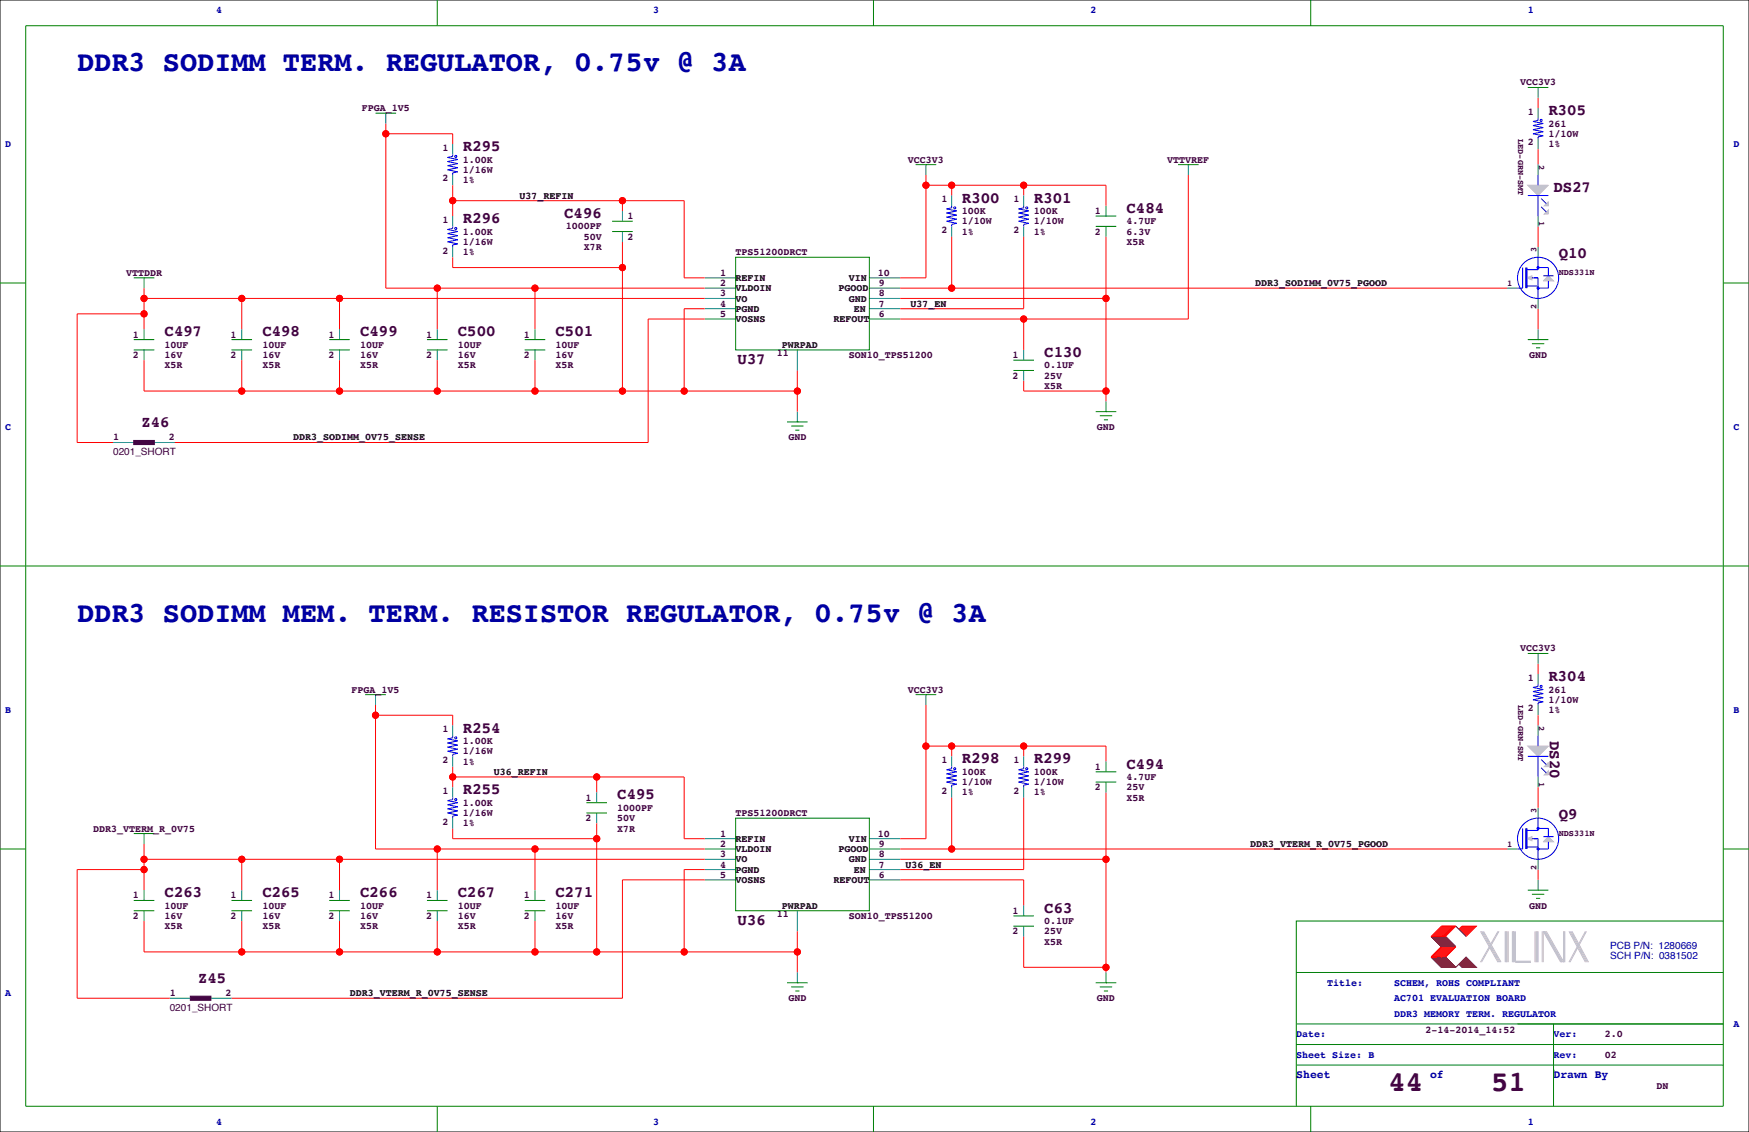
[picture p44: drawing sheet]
<svg xmlns="http://www.w3.org/2000/svg" width="432mm" height="279mm" viewBox="0 0 432 279" stroke-linecap="round" stroke-linejoin="round" font-family="sans-serif">
<defs><g id="words">
<g font-size="7.1" fill="#0000a0">
<text x="19" y="17.6">DDR3 SODIMM TERM. REGULATOR, 0.75v @ 3A</text>
<text x="19" y="153.5">DDR3 SODIMM MEM. TERM. RESISTOR REGULATOR, 0.75v @ 3A</text>
</g>
<g font-size="7.1" fill="#400040">
<text x="342.8" y="269.3">44</text>
<text x="368.2" y="269.3">51</text>
</g>
<g font-size="3.9" fill="#400040">
<text x="382.3" y="28.4">R305</text>
<text x="114.3" y="37.3">R295</text>
<text x="383.5" y="47.5">DS27</text>
<text x="139.3" y="53.8">C496</text>
<text x="237.5" y="50">R300</text>
<text x="255.3" y="50">R301</text>
<text x="278.1" y="52.5">C484</text>
<text x="114.3" y="55.1">R296</text>
<text x="384.8" y="63.7">Q10</text>
<text x="40.6" y="83">C497</text>
<text x="64.8" y="83">C498</text>
<text x="88.9" y="83">C499</text>
<text x="113" y="83">C500</text>
<text x="137.2" y="83">C501</text>
<text x="182.1" y="89.9">U37</text>
<text x="257.8" y="88.1">C130</text>
<text x="34.9" y="105.4">Z46</text>
<text x="382.3" y="168.1">R304</text>
<text x="114.3" y="180.8">R254</text>
<text x="382.6" y="182.9" transform="rotate(90 382.6 182.9)">DS20</text>
<text x="237.5" y="188.4">R298</text>
<text x="255.3" y="188.4">R299</text>
<text x="278.1" y="189.7">C494</text>
<text x="114.3" y="196.1">R255</text>
<text x="152.4" y="197.3">C495</text>
<text x="384.8" y="202.2">Q9</text>
<text x="40.6" y="221.5">C263</text>
<text x="64.8" y="221.5">C265</text>
<text x="88.9" y="221.5">C266</text>
<text x="113" y="221.5">C267</text>
<text x="137.2" y="221.5">C271</text>
<text x="257.8" y="225.3">C63</text>
<text x="182.1" y="228.3">U36</text>
<text x="48.9" y="242.6">Z45</text>
</g>
<g font-size="2.8" fill="#0000a0">
<text x="320" y="266.1">Sheet</text>
<text x="353.1" y="266.1">of</text>
<text x="383.5" y="266.1">Drawn By</text>
</g>
<g font-size="2.5" fill="#0000a0">
<text x="53.3" y="3.3">4</text>
<text x="161.3" y="3.3">3</text>
<text x="269.2" y="3.3">2</text>
<text x="377.2" y="3.3">1</text>
<text x="1.3" y="36.3">D</text>
<text x="428" y="36.3">D</text>
<text x="1.3" y="106.2">C</text>
<text x="428" y="106.2">C</text>
<text x="1.3" y="176">B</text>
<text x="428" y="176">B</text>
<text x="397.5" y="236.8">SCH P/N: 0381502</text>
<text x="397.5" y="234.2">PCB P/N: 1280669</text>
<text x="1.3" y="245.9">A</text>
<text x="327.7" y="243.3">Title:</text>
<text x="344.2" y="243.3">SCHEM, ROHS COMPLIANT</text>
<text x="344.2" y="247.1">AC701 EVALUATION BOARD</text>
<text x="344.2" y="251">DDR3 MEMORY TERM. REGULATOR</text>
<text x="320" y="256">Date:</text>
<text x="383.5" y="256">Ver:</text>
<text x="428" y="253.5">A</text>
<text x="320" y="261.1">Sheet Size: B</text>
<text x="383.5" y="261.1">Rev:</text>
<text x="53.3" y="277.6">4</text>
<text x="161.3" y="277.6">3</text>
<text x="269.2" y="277.6">2</text>
<text x="377.2" y="277.6">1</text>
</g>
<g font-size="2.5" fill="#400040">
<text x="375.3" y="21.1">VCC3V3</text>
<text x="89.3" y="27.4">FPGA_1V5</text>
<text x="377.2" y="28.3">1</text>
<text x="377.2" y="35.9">2</text>
<text x="382.3" y="31.2">261</text>
<text x="382.3" y="33.8">1/10W</text>
<text x="109.2" y="37.2">1</text>
<text x="114.3" y="40.1">1.00K</text>
<text x="224.2" y="40.1">VCC3V3</text>
<text x="288.2" y="40.1">VTTVREF</text>
<text x="382.3" y="36.3">1%</text>
<text x="109.2" y="44.8">2</text>
<text x="114.3" y="42.7">1/16W</text>
<text x="114.3" y="45.2">1%</text>
<text x="232.4" y="49.9">1</text>
<text x="237.5" y="52.8">100K</text>
<text x="250.2" y="49.9">1</text>
<text x="255.3" y="52.8">100K</text>
<text x="270.3" y="52.8">1</text>
<text x="109.2" y="55">1</text>
<text x="114.3" y="57.9">1.00K</text>
<text x="139.7" y="56.6">1000PF</text>
<text x="144.1" y="59.2">50V</text>
<text x="154.9" y="54.1">1</text>
<text x="154.9" y="59.2">2</text>
<text x="232.4" y="57.5">2</text>
<text x="237.5" y="55.4">1/10W</text>
<text x="237.5" y="57.9">1%</text>
<text x="250.2" y="57.5">2</text>
<text x="255.3" y="55.4">1/10W</text>
<text x="255.3" y="57.9">1%</text>
<text x="270.3" y="57.9">2</text>
<text x="278.1" y="55.4">4.7UF</text>
<text x="278.1" y="57.9">6.3V</text>
<text x="109.2" y="62.6">2</text>
<text x="114.3" y="60.5">1/16W</text>
<text x="114.3" y="63">1%</text>
<text x="144.1" y="61.7">X7R</text>
<text x="181.6" y="63">TPS51200DRCT</text>
<text x="278.1" y="60.5">X5R</text>
<text x="31.1" y="68.1">VTTDDR</text>
<text x="177.8" y="68.1">1</text>
<text x="177.8" y="70.6">2</text>
<text x="216.7" y="68.1">10</text>
<text x="217" y="70.6">9</text>
<text x="177.8" y="75.7">4</text>
<text x="177.8" y="73.2">3</text>
<text x="217" y="75.7">7</text>
<text x="217" y="73.2">8</text>
<text x="32.8" y="83.3">1</text>
<text x="56.9" y="83.3">1</text>
<text x="81.1" y="83.3">1</text>
<text x="105.2" y="83.3">1</text>
<text x="129.3" y="83.3">1</text>
<text x="177.8" y="78.2">5</text>
<text x="217" y="78.2">6</text>
<text x="32.8" y="88.4">2</text>
<text x="40.6" y="85.9">10UF</text>
<text x="40.6" y="88.4">16V</text>
<text x="56.9" y="88.4">2</text>
<text x="64.8" y="85.9">10UF</text>
<text x="64.8" y="88.4">16V</text>
<text x="81.1" y="88.4">2</text>
<text x="88.9" y="85.9">10UF</text>
<text x="88.9" y="88.4">16V</text>
<text x="105.2" y="88.4">2</text>
<text x="113" y="85.9">10UF</text>
<text x="113" y="88.4">16V</text>
<text x="129.3" y="88.4">2</text>
<text x="137.2" y="85.9">10UF</text>
<text x="137.2" y="88.4">16V</text>
<text x="191.8" y="88">11</text>
<text x="209.5" y="88.4">SON10_TPS51200</text>
<text x="250" y="88.4">1</text>
<text x="377.5" y="88.4">GND</text>
<text x="40.6" y="90.9">X5R</text>
<text x="64.8" y="90.9">X5R</text>
<text x="88.9" y="90.9">X5R</text>
<text x="113" y="90.9">X5R</text>
<text x="137.2" y="90.9">X5R</text>
<text x="250" y="93.5">2</text>
<text x="257.8" y="90.9">0.1UF</text>
<text x="257.8" y="93.5">25V</text>
<text x="257.8" y="96">X5R</text>
<text x="270.8" y="106.2">GND</text>
<text x="27.9" y="108.7">1</text>
<text x="27.9" y="112.3">0201_SHORT</text>
<text x="41.7" y="108.7">2</text>
<text x="194.6" y="108.7">GND</text>
<text x="375.3" y="160.8">VCC3V3</text>
<text x="377.2" y="168">1</text>
<text x="86.8" y="170.9">FPGA_1V5</text>
<text x="224.2" y="170.9">VCC3V3</text>
<text x="382.3" y="170.9">261</text>
<text x="382.3" y="173.5">1/10W</text>
<text x="377.2" y="175.6">2</text>
<text x="382.3" y="176">1%</text>
<text x="109.2" y="180.7">1</text>
<text x="114.3" y="183.6">1.00K</text>
<text x="109.2" y="188.3">2</text>
<text x="114.3" y="186.2">1/16W</text>
<text x="114.3" y="188.7">1%</text>
<text x="232.4" y="188.3">1</text>
<text x="237.5" y="191.3">100K</text>
<text x="250.2" y="188.3">1</text>
<text x="255.3" y="191.3">100K</text>
<text x="270.3" y="190">1</text>
<text x="109.2" y="195.9">1</text>
<text x="144.6" y="197.6">1</text>
<text x="232.4" y="195.9">2</text>
<text x="237.5" y="193.8">1/10W</text>
<text x="237.5" y="196.3">1%</text>
<text x="250.2" y="195.9">2</text>
<text x="255.3" y="193.8">1/10W</text>
<text x="255.3" y="196.3">1%</text>
<text x="270.3" y="195.1">2</text>
<text x="278.1" y="192.5">4.7UF</text>
<text x="278.1" y="195.1">25V</text>
<text x="278.1" y="197.6">X5R</text>
<text x="109.2" y="203.5">2</text>
<text x="114.3" y="198.9">1.00K</text>
<text x="114.3" y="201.4">1/16W</text>
<text x="114.3" y="204">1%</text>
<text x="144.6" y="202.7">2</text>
<text x="152.4" y="200.2">1000PF</text>
<text x="152.4" y="202.7">50V</text>
<text x="181.6" y="201.4">TPS51200DRCT</text>
<text x="23" y="205.2">DDR3_VTERM_R_0V75</text>
<text x="152.4" y="205.2">X7R</text>
<text x="177.8" y="206.5">1</text>
<text x="177.8" y="209">2</text>
<text x="216.7" y="206.5">10</text>
<text x="217" y="209">9</text>
<text x="177.8" y="214.1">4</text>
<text x="177.8" y="211.6">3</text>
<text x="217" y="214.1">7</text>
<text x="217" y="211.6">8</text>
<text x="32.8" y="221.7">1</text>
<text x="56.9" y="221.7">1</text>
<text x="81.1" y="221.7">1</text>
<text x="105.2" y="221.7">1</text>
<text x="129.3" y="221.7">1</text>
<text x="177.8" y="216.7">5</text>
<text x="217" y="216.7">6</text>
<text x="32.8" y="226.8">2</text>
<text x="40.6" y="224.3">10UF</text>
<text x="40.6" y="226.8">16V</text>
<text x="56.9" y="226.8">2</text>
<text x="64.8" y="224.3">10UF</text>
<text x="64.8" y="226.8">16V</text>
<text x="81.1" y="226.8">2</text>
<text x="88.9" y="224.3">10UF</text>
<text x="88.9" y="226.8">16V</text>
<text x="105.2" y="226.8">2</text>
<text x="113" y="224.3">10UF</text>
<text x="113" y="226.8">16V</text>
<text x="129.3" y="226.8">2</text>
<text x="137.2" y="224.3">10UF</text>
<text x="137.2" y="226.8">16V</text>
<text x="191.8" y="226.4">11</text>
<text x="209.5" y="226.8">SON10_TPS51200</text>
<text x="250" y="225.6">1</text>
<text x="377.5" y="224.3">GND</text>
<text x="40.6" y="229.4">X5R</text>
<text x="64.8" y="229.4">X5R</text>
<text x="88.9" y="229.4">X5R</text>
<text x="113" y="229.4">X5R</text>
<text x="137.2" y="229.4">X5R</text>
<text x="250" y="230.6">2</text>
<text x="257.8" y="228.1">0.1UF</text>
<text x="257.8" y="230.6">25V</text>
<text x="257.8" y="233.2">X5R</text>
<text x="41.9" y="245.9">1</text>
<text x="55.7" y="245.9">2</text>
<text x="41.9" y="249.5">0201_SHORT</text>
<text x="194.6" y="247.1">GND</text>
<text x="270.8" y="247.1">GND</text>
<text x="351.9" y="255">2-14-2014_14:52</text>
<text x="396.2" y="256">2.0</text>
<text x="396.2" y="261.1">02</text>
<text x="408.9" y="268.7">DN</text>
</g>
<g font-size="2.5">
<text x="128.3" y="49">U37_REFIN</text>
<text x="181.6" y="71.9">VLDOIN</text>
<text x="181.6" y="69.3">REFIN</text>
<text x="207" y="71.9">PGOOD</text>
<text x="209.5" y="69.3">VIN</text>
<text x="309.9" y="70.6">DDR3_SODIMM_0V75_PGOOD</text>
<text x="181.6" y="77">PGND</text>
<text x="181.6" y="74.4">VO</text>
<text x="209.5" y="74.4">GND</text>
<text x="210.8" y="77">EN</text>
<text x="224.8" y="75.7">U37_EN</text>
<text x="181.6" y="79.5">VOSNS</text>
<text x="205.7" y="79.5">REFOUT</text>
<text x="193" y="85.9">PWRPAD</text>
<text x="72.4" y="108.7">DDR3_SODIMM_0V75_SENSE</text>
<text x="121.9" y="191.3">U36_REFIN</text>
<text x="181.6" y="207.8">REFIN</text>
<text x="209.5" y="207.8">VIN</text>
<text x="308.6" y="209">DDR3_VTERM_R_0V75_PGOOD</text>
<text x="181.6" y="215.4">PGND</text>
<text x="181.6" y="212.9">VO</text>
<text x="181.6" y="210.3">VLDOIN</text>
<text x="207" y="210.3">PGOOD</text>
<text x="209.5" y="212.9">GND</text>
<text x="210.8" y="215.4">EN</text>
<text x="223.5" y="214.1">U36_EN</text>
<text x="181.6" y="217.9">VOSNS</text>
<text x="205.7" y="217.9">REFOUT</text>
<text x="193" y="224.3">PWRPAD</text>
<text x="86.4" y="245.9">DDR3_VTERM_R_0V75_SENSE</text>
</g>
<g font-size="2.1" fill="#400040">
<text x="374.8" y="34.3" transform="rotate(90 374.8 34.3)">LED-GRN-SMT</text>
<text x="379.9" y="40.6" transform="rotate(90 379.9 40.6)">2</text>
<text x="379.9" y="54.6" transform="rotate(90 379.9 54.6)">1</text>
<text x="379.3" y="62.2" transform="rotate(-90 379.3 62.2)">3</text>
<text x="372.1" y="70.7">1</text>
<text x="384.8" y="67.9">NDS331N</text>
<text x="379.3" y="76.2" transform="rotate(-90 379.3 76.2)">2</text>
<text x="374.8" y="174" transform="rotate(90 374.8 174)">LED-GRN-SMT</text>
<text x="379.9" y="179.1" transform="rotate(90 379.9 179.1)">2</text>
<text x="379.9" y="193" transform="rotate(90 379.9 193)">1</text>
<text x="379.3" y="200.7" transform="rotate(-90 379.3 200.7)">3</text>
<text x="372.1" y="209.1">1</text>
<text x="384.8" y="206.3">NDS331N</text>
<text x="379.3" y="214.6" transform="rotate(-90 379.3 214.6)">2</text>
</g>
</g></defs>
<path d="M0 0h431.8v279.4h-431.8z" fill="none" stroke="#000" stroke-width=".25"/>
<g fill="none" stroke="#008080" stroke-width=".25">
<path d="M95.2 27.9v2.6M111.8 35.6v2.5M379.7 21.6v2.5M379.7 26.7v2.5M379.7 34.3v2.5M111.8 43.2v2.5M111.8 53.3v2.6M153.7 52.1v2.5M153.7 57.2v2.5M228.6 40.6v2.6M234.9 48.3v2.5M234.9 55.9v2.5"/>
<path d="M252.7 48.3v2.5M252.7 55.9v2.5M273 50.8v2.5M273 55.9v2.5M293.4 40.6v2.6M379.7 40.6v2.6M379.7 53.3v2.6M35.6 68.6v2.5M111.8 61v2.5M174 73.7h7.6M174 71.1h7.6M174 68.6h7.6"/>
<path d="M174 76.2h7.6M174 78.7h7.6M214.6 73.7h7.6M214.6 71.1h7.6M214.6 68.6h7.6M214.6 76.2h7.6M214.6 78.7h7.6M372.1 71.1h2.5M379.7 61v2.5M379.7 73.7v2.5M35.6 81.3v2.5M35.6 86.4v2.5"/>
<path d="M59.7 81.3v2.5M59.7 86.4v2.5M83.8 81.3v2.5M83.8 86.4v2.5M107.9 81.3v2.5M107.9 86.4v2.5M132.1 81.3v2.5M132.1 86.4v2.5M196.8 86.4v5M252.7 86.4v2.5M252.7 91.4v2.6M273 99.1v2.5"/>
<path d="M379.7 81.3v2.5M27.9 109.2h5.1M38.1 109.2h5.1M196.8 101.6v2.5M92.7 171.4v2.6M111.8 179.1v2.5M228.6 171.4v2.6M379.7 161.3v2.5M379.7 166.4v2.5M379.7 174v2.5M379.7 179.1v2.5M111.8 186.7v2.5"/>
<path d="M111.8 194.3v2.5M147.3 195.6v2.5M234.9 186.7v2.5M234.9 194.3v2.5M252.7 186.7v2.5M252.7 194.3v2.5M273 188v2.5M273 193v2.6M379.7 191.8v2.5M379.7 199.4v2.5M35.6 205.7v2.6M35.6 219.7v2.5"/>
<path d="M59.7 219.7v2.5M83.8 219.7v2.5M107.9 219.7v2.5M111.8 201.9v2.6M132.1 219.7v2.5M147.3 200.7v2.5M174 212.1h7.6M174 209.5h7.6M174 207h7.6M174 214.6h7.6M174 217.2h7.6M214.6 212.1h7.6"/>
<path d="M214.6 209.5h7.6M214.6 207h7.6M214.6 214.6h7.6M214.6 217.2h7.6M372.1 209.5h2.5M379.7 212.1v2.5M379.7 217.2v2.5M35.6 224.8v2.5M59.7 224.8v2.5M83.8 224.8v2.5M107.9 224.8v2.5M132.1 224.8v2.5"/>
<path d="M196.8 224.8v5.1M252.7 223.5v2.6M252.7 228.6v2.5M41.9 246.4h5.1M52.1 246.4h5M196.8 240v2.6M273 240v2.6"/>
</g>
<g fill="none" stroke="#008000" stroke-width=".25">
<path d="M6.3 6.4h419.1v266.6h-419.1zM107.9 0v6.4M215.6 0v6.4M323.6 0v6.4M92.7 27.9h5.1M95.2 27.9h.1M377.2 21.6h5.1M379.7 21.6h.1M151.1 57.2h5.1M151.1 54.6h5.1M226.1 40.6h5M228.6 40.6h.1"/>
<path d="M270.5 55.9h5.1M270.5 53.3h5.1M290.8 40.6h5.1M293.4 40.6h.1M0 69.8h6.3M33 68.6h5.1M35.6 68.6h.1M181.6 63.5h33v22.9h-33zM425.4 69.8h6.4M33 83.8h5.1M33 86.4h5.1M57.1 83.8h5.1"/>
<path d="M57.1 86.4h5.1M81.3 83.8h5.1M81.3 86.4h5.1M105.4 83.8h5.1M105.4 86.4h5.1M129.5 83.8h5.1M129.5 86.4h5.1M250.2 91.4h5.1M250.2 88.9h5.1M377.2 83.8h5.1M378.2 84.8h3.1M379.2 85.9h1"/>
<path d="M379.7 83.8h.1M194.3 104.1h5.1M195.3 105.2h3.1M196.3 106.2h1.1M196.8 104.1h.1M270.5 101.6h5.1M271.5 102.6h3.1M272.5 103.6h1.1M273 101.6h.1M0 139.7h431.8M90.2 171.4h5M92.7 171.4h.1"/>
<path d="M226.1 171.4h5M228.6 171.4h.1M377.2 161.3h5.1M379.7 161.3h.1M144.8 198.1h5.1M270.5 193h5.1M270.5 190.5h5.1M0 209.5h6.3M33 205.7h5.1M35.6 205.7h.1M144.8 200.7h5.1M181.6 201.9h33v22.9h-33z"/>
<path d="M377.2 219.7h5.1M379.7 219.7h.1M425.4 209.5h6.4M33 224.8h5.1M33 222.2h5.1M57.1 224.8h5.1M57.1 222.2h5.1M81.3 224.8h5.1M81.3 222.2h5.1M105.4 224.8h5.1M105.4 222.2h5.1M129.5 224.8h5.1"/>
<path d="M129.5 222.2h5.1M250.2 228.6h5.1M250.2 226.1h5.1M378.2 220.7h3.1M379.2 221.7h1M425.4 227.3h-105.4v35.6M194.3 242.6h5.1M195.3 243.6h3.1M196.3 244.6h1.1M196.8 242.6h.1M270.5 242.6h5.1M271.5 243.6h3.1"/>
<path d="M272.5 244.6h1.1M273 242.6h.1M320 257.8h105.4M320 252.7h105.4M320 240h105.4M383.5 252.7v20.3M107.9 273v6.4M215.6 273v6.4M320 262.9v10.1M320 262.9h105.4M323.6 273v6.4M383.5 264.2h.1"/>
</g>
<g fill="none" stroke="#f00" stroke-width=".25">
<path d="M95.2 30.5v40.6h78.8M95.2 33h16.6v2.6M379.7 24.1v2.6M379.7 36.8v3.8M111.8 45.7v7.6M111.8 49.5h57.1v19.1h5.1M153.7 49.5v2.6M153.7 59.7v36.8M228.6 45.7h44.4v5.1M228.6 43.2v25.4h-6.4M234.9 45.7v2.6M234.9 58.4v12.7"/>
<path d="M252.7 45.7v2.6M252.7 58.4v17.8h-30.5M273 58.4v40.7M293.4 43.2v35.5h-71.2M379.7 55.9v5.1M35.6 77.5h-16.6v31.7h8.9M35.6 71.1v10.2M35.6 73.7h138.4M59.7 73.7v7.6M83.8 73.7v7.6M107.9 71.1v10.2M111.8 63.5v2.5h41.9"/>
<path d="M132.1 71.1v10.2M174 78.7h-14v30.5h-116.8M174 76.2h-5.1v20.3M222.2 71.1h149.9M222.2 73.7h50.8M252.7 78.7v7.7M379.7 76.2v5.1M35.6 88.9v7.6h161.2M59.7 88.9v7.6M83.8 88.9v7.6M107.9 88.9v7.6M132.1 88.9v7.6"/>
<path d="M196.8 91.4v10.2M252.7 94v2.5h20.3M92.7 176.5h19.1v2.6M92.7 174v35.5h81.3M228.6 174v33h-6.4M379.7 163.8v2.6M379.7 176.5v2.6M111.8 189.2v5.1M111.8 191.8h57.1v15.2h5.1M147.3 191.8v3.8M228.6 184.1h44.4v3.9M234.9 184.1v2.6"/>
<path d="M234.9 196.8v12.7M252.7 184.1v2.6M252.7 196.8v17.8h-30.5M273 195.6v44.4M379.7 194.3v5.1M35.6 214.6h-16.6v31.8h22.9M35.6 208.3v11.4M35.6 212.1h138.4M59.7 212.1v7.6M83.8 212.1v7.6M107.9 209.5v10.2M111.8 204.5v2.5h35.5"/>
<path d="M132.1 209.5v10.2M147.3 203.2v31.7M174 217.2h-20.3v29.2h-96.6M174 214.6h-5.1v20.3M222.2 217.2h30.5v6.3M222.2 209.5h149.9M222.2 212.1h50.8M379.7 214.6v2.6M35.6 227.3v7.6h161.2M59.7 227.3v7.6M83.8 227.3v7.6M107.9 227.3v7.6"/>
<path d="M132.1 227.3v7.6M196.8 229.9v10.1M252.7 231.1v7.7h20.3M355.9 233.7l-2.6 2.5h3.6l2.5-2.5M355.9 228.6h3.5l-2.5 2.5h-3.6zM356.1 233.7l-2.5 2.5M356.1 228.6l-2.5 2.5M356.4 233.7l-2.6 2.5M356.4 228.6l-2.6 2.5M356.6 233.7l-2.5 2.5M356.6 228.6l-2.5 2.5M356.9 233.7l-2.6 2.5"/>
<path d="M356.9 228.6l-2.6 2.5M357.1 233.7l-2.5 2.5M357.1 228.6l-2.5 2.5M357.4 233.7l-2.6 2.5M357.4 228.6l-2.6 2.5M357.6 233.7l-2.5 2.5M357.6 228.6l-2.5 2.5M357.9 233.7l-2.6 2.5M357.9 228.6l-2.6 2.5M358.1 233.7l-2.5 2.5M358.1 228.6l-2.5 2.5M358.4 233.7l-2.5 2.5"/>
<path d="M358.4 228.6l-2.5 2.5M358.6 233.7l-2.5 2.5M358.6 228.6l-2.5 2.5M358.9 233.7l-2.5 2.5M358.9 228.6l-2.5 2.5M359.2 233.7l-2.6 2.5M359.2 228.6l-2.6 2.5M360.2 229.4l.7-.8h3.6l-2.6 2.5M361.2 228.6l-.8 .8M361.4 228.6l-1 1M361.7 228.6l-1 1M361.9 228.6l-1.2 1.3"/>
<path d="M362.2 228.6l-1.3 1.3M362.5 228.6l-1.6 1.5M362.7 228.6l-1.5 1.5M363 228.6l-1.8 1.8M363.2 228.6l-1.8 1.8M363.5 228.6l-2.1 2M363.7 228.6l-2 2M364 228.6l-2.3 2.3M364.2 228.6l-2.3 2.3"/>
<circle cx="95.3" cy="33" r=".76"/>
<circle cx="111.8" cy="49.5" r=".76"/>
<circle cx="153.7" cy="49.5" r=".76"/>
<circle cx="228.6" cy="45.7" r=".76"/>
<circle cx="235" cy="45.7" r=".76"/>
<circle cx="252.7" cy="45.7" r=".76"/>
<circle cx="35.6" cy="73.7" r=".76"/>
<circle cx="35.6" cy="77.5" r=".76"/>
<circle cx="59.7" cy="73.7" r=".76"/>
<circle cx="83.8" cy="73.7" r=".76"/>
<circle cx="108" cy="71.1" r=".76"/>
<circle cx="132.1" cy="71.1" r=".76"/>
<circle cx="153.7" cy="66" r=".76"/>
<circle cx="235" cy="71.1" r=".76"/>
<circle cx="252.7" cy="78.7" r=".76"/>
<circle cx="273.1" cy="73.7" r=".76"/>
<circle cx="59.7" cy="96.5" r=".76"/>
<circle cx="83.8" cy="96.5" r=".76"/>
<circle cx="108" cy="96.5" r=".76"/>
<circle cx="132.1" cy="96.5" r=".76"/>
<circle cx="153.7" cy="96.5" r=".76"/>
<circle cx="168.9" cy="96.5" r=".76"/>
<circle cx="196.9" cy="96.5" r=".76"/>
<circle cx="273.1" cy="96.5" r=".76"/>
<circle cx="92.7" cy="176.5" r=".76"/>
<circle cx="111.8" cy="191.8" r=".76"/>
<circle cx="147.3" cy="191.8" r=".76"/>
<circle cx="228.6" cy="184.1" r=".76"/>
<circle cx="235" cy="184.1" r=".76"/>
<circle cx="252.7" cy="184.1" r=".76"/>
<circle cx="35.6" cy="212.1" r=".76"/>
<circle cx="35.6" cy="214.6" r=".76"/>
<circle cx="59.7" cy="212.1" r=".76"/>
<circle cx="83.8" cy="212.1" r=".76"/>
<circle cx="108" cy="209.5" r=".76"/>
<circle cx="132.1" cy="209.5" r=".76"/>
<circle cx="147.3" cy="207" r=".76"/>
<circle cx="235" cy="209.5" r=".76"/>
<circle cx="273.1" cy="212.1" r=".76"/>
<circle cx="59.7" cy="234.9" r=".76"/>
<circle cx="83.8" cy="234.9" r=".76"/>
<circle cx="108" cy="234.9" r=".76"/>
<circle cx="132.1" cy="234.9" r=".76"/>
<circle cx="147.3" cy="234.9" r=".76"/>
<circle cx="168.9" cy="234.9" r=".76"/>
<circle cx="196.9" cy="234.9" r=".76"/>
<circle cx="273.1" cy="238.8" r=".76"/>
</g>
<g fill="#f00" stroke="#f00" stroke-width=".25">
<circle cx="95.3" cy="33" r=".76"/>
<circle cx="108" cy="71.1" r=".76"/>
<circle cx="132.1" cy="71.1" r=".76"/>
<circle cx="252.7" cy="45.7" r=".76"/>
<circle cx="235" cy="45.7" r=".76"/>
<circle cx="228.6" cy="45.7" r=".76"/>
<circle cx="35.6" cy="77.5" r=".76"/>
<circle cx="35.6" cy="73.7" r=".76"/>
<circle cx="59.7" cy="73.7" r=".76"/>
<circle cx="83.8" cy="73.7" r=".76"/>
<circle cx="252.7" cy="78.7" r=".76"/>
<circle cx="273.1" cy="73.7" r=".76"/>
<circle cx="273.1" cy="96.5" r=".76"/>
<circle cx="59.7" cy="234.9" r=".76"/>
<circle cx="83.8" cy="234.9" r=".76"/>
<circle cx="108" cy="234.9" r=".76"/>
<circle cx="132.1" cy="234.9" r=".76"/>
<circle cx="147.3" cy="207" r=".76"/>
<circle cx="147.3" cy="234.9" r=".76"/>
<circle cx="196.9" cy="234.9" r=".76"/>
<circle cx="168.9" cy="234.9" r=".76"/>
<circle cx="228.6" cy="184.1" r=".76"/>
<circle cx="235" cy="184.1" r=".76"/>
<circle cx="252.7" cy="184.1" r=".76"/>
<circle cx="92.7" cy="176.5" r=".76"/>
<circle cx="108" cy="209.5" r=".76"/>
<circle cx="132.1" cy="209.5" r=".76"/>
<circle cx="273.1" cy="238.8" r=".76"/>
<circle cx="273.1" cy="212.1" r=".76"/>
<circle cx="111.8" cy="191.8" r=".76"/>
<circle cx="147.3" cy="191.8" r=".76"/>
<circle cx="235" cy="71.1" r=".76"/>
<circle cx="83.8" cy="212.1" r=".76"/>
<circle cx="59.7" cy="212.1" r=".76"/>
<circle cx="35.6" cy="212.1" r=".76"/>
<circle cx="35.6" cy="214.6" r=".76"/>
<circle cx="153.7" cy="66" r=".76"/>
<circle cx="168.9" cy="96.5" r=".76"/>
<circle cx="196.9" cy="96.5" r=".76"/>
<circle cx="153.7" cy="96.5" r=".76"/>
<circle cx="59.7" cy="96.5" r=".76"/>
<circle cx="83.8" cy="96.5" r=".76"/>
<circle cx="108" cy="96.5" r=".76"/>
<circle cx="132.1" cy="96.5" r=".76"/>
<circle cx="111.8" cy="49.5" r=".76"/>
<circle cx="153.7" cy="49.5" r=".76"/>
<circle cx="235" cy="209.5" r=".76"/>
</g>
<g fill="none" stroke="#00f" stroke-width=".25">
<path d="M111.8 38.1v.5l-1.3 .3 2.5 .5-2.5 .5 2.5 .5-2.5 .5 2.5 .5-2.5 .5 2.5 .5-1.2 .3v.5M379.7 29.2v.5l-1.2 .3 2.5 .5-2.5 .5 2.5 .5-2.5 .5 2.5 .5-2.5 .5 2.5 .5-1.3 .3v.5M111.8 55.9v.5l-1.3 .2 2.5 .6-2.5 .5 2.5 .5-2.5 .5 2.5 .5-2.5 .5 2.5 .5-1.2 .3v.5M234.9 50.8v.5l-1.2 .3 2.5 .5-2.5 .5 2.5 .5-2.5 .5 2.5 .5-2.5 .5 2.5 .5-1.3 .3v.5M252.7 50.8v.5l-1.2 .3 2.5 .5-2.5 .5 2.5 .5-2.5 .5 2.5 .5-2.5 .5 2.5 .5-1.3 .3v.5M377.2 48.3h5.1M379.7 43.2v2.5M379.7 48.3v5M380.5 49l1.3 1.3M380.5 51.1l1.3 1.2M375.9 66v5.1h-1.3M376.7 66v5.1"/>
<path d="M376.9 66v5.1M376.9 70.6h2.8M378.2 68.6h1.5v5.1M379.7 63.5v3h-2.8M379.7 66h2.6v2.1M381 68.1h2.5M382.3 69.3v1.8h-2.6M379.7 168.9v.5l-1.2 .3 2.5 .5-2.5 .5 2.5 .5-2.5 .5 2.5 .5-2.5 .5 2.5 .5-1.3 .3v.5M111.8 181.6v.5l-1.3 .3 2.5 .5-2.5 .5 2.5 .5-2.5 .5 2.5 .5-2.5 .5 2.5 .5-1.2 .3v.5M111.8 196.8v.6l-1.3 .2 2.5 .5-2.5 .5 2.5 .5-2.5 .5 2.5 .6-2.5 .5 2.5 .5-1.2 .2v.5M234.9 189.2v.5l-1.2 .3 2.5 .5-2.5 .5 2.5 .5-2.5 .5 2.5 .5-2.5 .5 2.5 .5-1.3 .3v.5M252.7 189.2v.5l-1.2 .3 2.5 .5-2.5 .5 2.5 .5-2.5 .5 2.5 .5-2.5 .5 2.5 .5-1.3 .3v.5"/>
<path d="M377.2 186.7h5.1M379.7 181.6v2.5M379.7 186.7v5.1M380.5 187.5l1.3 1.2M380.5 189.5l1.3 1.3M375.9 204.5v5h-1.3M376.7 204.5v5M376.9 204.5v5M376.9 209h2.8M378.2 207h1.5v5.1M379.7 201.9v3.1h-2.8M379.7 204.5h2.6v2"/>
<path d="M381 206.5h2.5M382.3 207.8v1.7h-2.6"/>
<circle cx="112.5" cy="38.6" r=".25"/>
<circle cx="380.5" cy="29.7" r=".25"/>
<circle cx="112.5" cy="56.4" r=".25"/>
<circle cx="235.7" cy="51.3" r=".25"/>
<circle cx="253.5" cy="51.3" r=".25"/>
<circle cx="379.7" cy="68.6" r="5.1"/>
<circle cx="379.7" cy="66" r=".25"/>
<circle cx="379.7" cy="71.1" r=".25"/>
<circle cx="380.5" cy="169.4" r=".25"/>
<circle cx="112.5" cy="197.4" r=".25"/>
<circle cx="112.5" cy="182.1" r=".25"/>
<circle cx="235.7" cy="189.7" r=".25"/>
<circle cx="253.5" cy="189.7" r=".25"/>
<circle cx="379.7" cy="207" r="5.1"/>
<circle cx="379.7" cy="209.5" r=".25"/>
<circle cx="379.7" cy="204.5" r=".25"/>
</g>
<g fill="#400040" stroke="#400040" stroke-width=".25">
<path d="M33 108.7h5.1v1h-5.1z" fill-rule="evenodd"/>
<path d="M47 245.9h5.1v1h-5.1z" fill-rule="evenodd"/>
</g>
<g fill="#c0c0c0" stroke="#c0c0c0" stroke-width=".25">
<path d="M377.2 184.1h5.1l-2.6 2.6z" fill-rule="evenodd"/>
<path d="M382.3 188.2v1h-1z" fill-rule="evenodd"/>
<path d="M381.3 191.3l1-1.1v1.1z" fill-rule="evenodd"/>
<path d="M377.2 45.7h5.1l-2.6 2.6z" fill-rule="evenodd"/>
<path d="M382.3 49.8v1h-1z" fill-rule="evenodd"/>
<path d="M381.3 52.8l1-1v1z" fill-rule="evenodd"/>
<path d="M376.9 68.6l1.3-.5v1z" fill-rule="evenodd"/>
<path d="M381 69.3l1.3-1.2 1.2 1.2z" fill-rule="evenodd"/>
<path d="M376.9 207l1.3-.5v1z" fill-rule="evenodd"/>
<path d="M382.3 206.5l1.2 1.3h-2.5z" fill-rule="evenodd"/>
</g>
<g fill="none" stroke="#800000" stroke-width=".25">
<path d="M353.3 236.2l2.6 2.6h3.5M353.3 231.1l2.6 2.6M353.6 231.1l2.5 2.6M353.6 236.2l2.5 2.6M353.8 231.1l2.6 2.6M353.8 236.2l2.6 2.6M354.1 231.1l2.5 2.6M354.1 236.2l2.5 2.6M354.3 231.1l2.6 2.6M354.3 236.2l2.6 2.6M354.6 231.1l2.5 2.6M354.6 236.2l2.5 2.6"/>
<path d="M354.8 231.1l2.6 2.6M354.8 236.2l2.6 2.6M355.1 231.1l2.5 2.6M355.1 236.2l2.5 2.6M355.3 231.1l2.6 2.6M355.3 236.2l2.6 2.6M355.6 231.1l2.5 2.6M355.6 236.2l2.5 2.6M355.9 231.1l2.5 2.6M355.9 236.2l2.5 2.6M356.1 231.1l2.5 2.6M356.1 236.2l2.5 2.6"/>
<path d="M356.4 231.1l2.5 2.6M356.4 236.2l2.5 2.6M356.6 231.1l2.6 2.6M356.6 236.2l2.6 2.6M356.9 231.1l2.5 2.6M356.9 236.2l2.5 2.6M359.4 228.6l2.5 2.5M360.2 238l.7 .8h3.6l-2.6-2.6-2.5 2.6M360.4 237.7l1 1.1M360.4 238l.8 .8M360.7 237.5l1.2 1.3M360.7 237.7l1 1.1"/>
<path d="M360.9 237.2l1.6 1.6M360.9 237.5l1.3 1.3M361.2 237l1.8 1.8M361.2 237.2l1.5 1.6M361.4 236.7l2.1 2.1M361.4 237l1.8 1.8M361.7 236.5l2.3 2.3M361.7 236.7l2 2.1M361.9 236.5l2.3 2.3"/>
</g>
<g fill="none" stroke="#c0c0c0" stroke-width=".25">
<path d="M365.5 229.9l4.3 7.6M365.8 229.9l4.3 7.6M366 229.9l4.3 7.6M366.3 229.9l4.3 7.6M369.8 229.9l-4.3 7.6M370.1 229.9l-4.3 7.6M371.6 229.9v7.6M371.9 229.9v7.6M372.1 229.9v7.6M372.4 229.9v7.6M373.4 229.9v7.6M373.6 229.9v7.6"/>
<path d="M373.9 229.9v7.6M374.1 229.9v7.6h3.9M374.1 237.2h3.9M379 229.9v7.6M379.2 229.9v7.6M379.5 229.9v7.6M379.7 229.9v7.6M380.7 229.9v7.6M381 237.5v-7.6l4.3 7.6M381.3 229.9l4.3 7.6M381.5 229.9l4.3 7.6M381.8 229.9l4.3 7.6v-7.6"/>
<path d="M386.3 229.9v7.6M387.3 229.9l4.1 7.6M387.6 229.9l4.1 7.6M387.9 229.9l4 7.6M388.1 229.9l4.1 7.6M391.4 229.9l-4.1 7.6M391.7 229.9l-4.1 7.6"/>
</g>
<use href="#words"/>
</svg>
